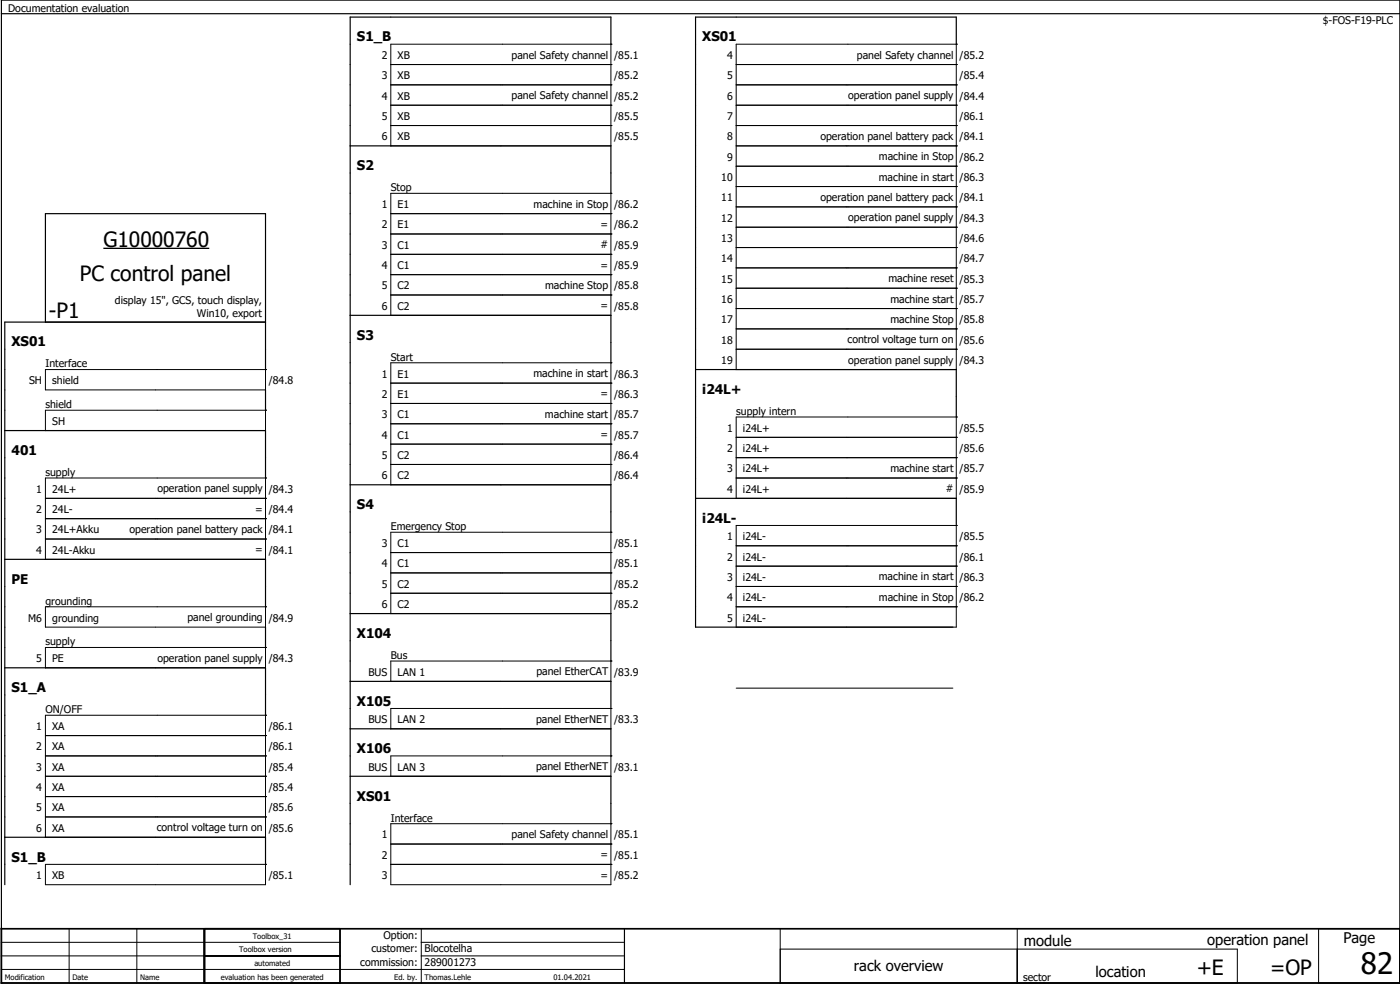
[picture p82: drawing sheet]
<svg xmlns="http://www.w3.org/2000/svg" width="413mm" height="290mm" viewBox="0 0 413 290" stroke-linecap="round" stroke-linejoin="round" font-family="sans-serif">
<defs><g id="words">
<text font-size="8.7" x="401.9" y="287.2">82</text>
<g font-size="6.2">
<text x="30.5" y="72.8">G10000760</text>
<text x="23.6" y="83">PC control panel</text>
<text x="14.4" y="93.8">-P1</text>
<text x="353.4" y="287.8">+E</text>
<text x="375.1" y="287.8">=OP</text>
</g>
<g font-size="4.3">
<text x="302.4" y="279.1">module</text>
<text x="356.5" y="278.8">operation panel</text>
<text x="396.7" y="278.1">Page</text>
<text x="252.2" y="286.6">rack overview</text>
<text x="323.5" y="288.1">location</text>
</g>
<g font-size="3.9">
<text x="105.4" y="12.2">S1_B</text>
<text x="207.4" y="12.2">XS01</text>
<text x="105.4" y="50.2">S2</text>
<text x="105.4" y="100.2">S3</text>
<text x="3.4" y="102.2">XS01</text>
<text x="207.4" y="116.2">i24L+</text>
<text x="3.4" y="134.2">401</text>
<text x="105.4" y="150.2">S4</text>
<text x="207.4" y="154.2">i24L-</text>
<text x="3.4" y="172.2">PE</text>
<text x="105.4" y="188.2">X104</text>
<text x="3.4" y="204.2">S1_A</text>
<text x="105.4" y="208.2">X105</text>
<text x="105.4" y="222.2">X106</text>
<text x="105.4" y="236.2">XS01</text>
<text x="3.4" y="254.2">S1_B</text>
</g>
<g font-size="3.1">
<text x="2.4" y="3.4">Documentation evaluation</text>
<text x="390.7" y="7">$-FOS-F19-PLC</text>
<text x="112.7" y="17.4">2</text>
<text x="117.4" y="17.4">XB</text>
<text x="151.1" y="17.3">panel Safety channel</text>
<text x="181.4" y="17.4">/85.1</text>
<text x="214.7" y="17.4">4</text>
<text x="253.1" y="17.3">panel Safety channel</text>
<text x="283.4" y="17.4">/85.2</text>
<text x="112.7" y="23.4">3</text>
<text x="117.4" y="23.4">XB</text>
<text x="181.4" y="23.4">/85.2</text>
<text x="214.7" y="23.4">5</text>
<text x="283.4" y="23.4">/85.4</text>
<text x="112.7" y="29.4">4</text>
<text x="117.4" y="29.4">XB</text>
<text x="151.1" y="29.3">panel Safety channel</text>
<text x="181.4" y="29.4">/85.2</text>
<text x="214.7" y="29.4">6</text>
<text x="250.5" y="29.3">operation panel supply</text>
<text x="283.4" y="29.4">/84.4</text>
<text x="112.7" y="35.4">5</text>
<text x="117.4" y="35.4">XB</text>
<text x="181.4" y="35.4">/85.5</text>
<text x="214.7" y="35.4">7</text>
<text x="283.4" y="35.4">/86.1</text>
<text x="112.7" y="41.4">6</text>
<text x="117.4" y="41.4">XB</text>
<text x="181.4" y="41.4">/85.5</text>
<text x="214.7" y="41.4">8</text>
<text x="242.3" y="41.3">operation panel battery pack</text>
<text x="283.4" y="41.4">/84.1</text>
<text x="214.7" y="47.4">9</text>
<text x="259.6" y="47.3">machine in Stop</text>
<text x="283.4" y="47.4">/86.2</text>
<text x="213" y="53.4">10</text>
<text x="259.5" y="53.3">machine in start</text>
<text x="283.4" y="53.4">/86.3</text>
<text x="115.4" y="56.4">Stop</text>
<text x="213" y="59.4">11</text>
<text x="242.3" y="59.3">operation panel battery pack</text>
<text x="283.4" y="59.4">/84.1</text>
<text x="112.7" y="61.4">1</text>
<text x="117.4" y="61.4">E1</text>
<text x="157.6" y="61.3">machine in Stop</text>
<text x="181.4" y="61.4">/86.2</text>
<text x="213" y="65.4">12</text>
<text x="250.5" y="65.3">operation panel supply</text>
<text x="283.4" y="65.4">/84.3</text>
<text x="112.7" y="67.4">2</text>
<text x="117.4" y="67.4">E1</text>
<text x="177.3" y="67.3">=</text>
<text x="181.4" y="67.4">/86.2</text>
<text x="213" y="71.4">13</text>
<text x="283.4" y="71.4">/84.6</text>
<text x="112.7" y="73.4">3</text>
<text x="117.4" y="73.4">C1</text>
<text x="177.3" y="73.3">#</text>
<text x="181.4" y="73.4">/85.9</text>
<text x="213" y="77.4">14</text>
<text x="283.4" y="77.4">/84.7</text>
<text x="112.7" y="79.4">4</text>
<text x="117.4" y="79.4">C1</text>
<text x="177.3" y="79.3">=</text>
<text x="181.4" y="79.4">/85.9</text>
<text x="213" y="83.4">15</text>
<text x="262.3" y="83.3">machine reset</text>
<text x="283.4" y="83.4">/85.3</text>
<text x="33.9" y="89.7">display 15&quot;, GCS, touch display,</text>
<text x="112.7" y="85.4">5</text>
<text x="117.4" y="85.4">C2</text>
<text x="161" y="85.3">machine Stop</text>
<text x="181.4" y="85.4">/85.8</text>
<text x="213" y="89.4">16</text>
<text x="262.9" y="89.3">machine start</text>
<text x="283.4" y="89.4">/85.7</text>
<text x="58.1" y="93.4">Win10, export</text>
<text x="112.7" y="91.4">6</text>
<text x="117.4" y="91.4">C2</text>
<text x="177.3" y="91.3">=</text>
<text x="181.4" y="91.4">/85.8</text>
<text x="213" y="95.4">17</text>
<text x="263" y="95.3">machine Stop</text>
<text x="283.4" y="95.4">/85.8</text>
<text x="213" y="101.4">18</text>
<text x="250.3" y="101.3">control voltage turn on</text>
<text x="283.4" y="101.4">/85.6</text>
<text x="115.4" y="106.4">Start</text>
<text x="213" y="107.4">19</text>
<text x="250.5" y="107.3">operation panel supply</text>
<text x="283.4" y="107.4">/84.3</text>
<text x="8.6" y="113.4">SH</text>
<text x="13.4" y="108.4">Interface</text>
<text x="15.4" y="113.4">shield</text>
<text x="79.4" y="113.4">/84.8</text>
<text x="112.7" y="111.4">1</text>
<text x="117.4" y="111.4">E1</text>
<text x="157.5" y="111.3">machine in start</text>
<text x="181.4" y="111.4">/86.3</text>
<text x="112.7" y="117.4">2</text>
<text x="117.4" y="117.4">E1</text>
<text x="177.3" y="117.3">=</text>
<text x="181.4" y="117.4">/86.3</text>
<text x="13.4" y="120.4">shield</text>
<text x="15.4" y="125.4">SH</text>
<text x="112.7" y="123.4">3</text>
<text x="117.4" y="123.4">C1</text>
<text x="160.9" y="123.3">machine start</text>
<text x="181.4" y="123.4">/85.7</text>
<text x="217.4" y="122.4">supply intern</text>
<text x="112.7" y="129.4">4</text>
<text x="117.4" y="129.4">C1</text>
<text x="177.3" y="129.3">=</text>
<text x="181.4" y="129.4">/85.7</text>
<text x="214.7" y="127.4">1</text>
<text x="219.4" y="127.4">i24L+</text>
<text x="283.4" y="127.4">/85.5</text>
<text x="112.7" y="135.4">5</text>
<text x="117.4" y="135.4">C2</text>
<text x="181.4" y="135.4">/86.4</text>
<text x="214.7" y="133.4">2</text>
<text x="219.4" y="133.4">i24L+</text>
<text x="283.4" y="133.4">/85.6</text>
<text x="13.4" y="140.4">supply</text>
<text x="112.7" y="141.4">6</text>
<text x="117.4" y="141.4">C2</text>
<text x="181.4" y="141.4">/86.4</text>
<text x="214.7" y="139.4">3</text>
<text x="219.4" y="139.4">i24L+</text>
<text x="262.9" y="139.3">machine start</text>
<text x="283.4" y="139.4">/85.7</text>
<text x="10.7" y="145.4">1</text>
<text x="15.4" y="145.4">24L+</text>
<text x="46.5" y="145.3">operation panel supply</text>
<text x="79.4" y="145.4">/84.3</text>
<text x="214.7" y="145.4">4</text>
<text x="219.4" y="145.4">i24L+</text>
<text x="279.3" y="145.3">#</text>
<text x="283.4" y="145.4">/85.9</text>
<text x="10.7" y="151.4">2</text>
<text x="15.4" y="151.4">24L-</text>
<text x="75.3" y="151.3">=</text>
<text x="79.4" y="151.4">/84.4</text>
<text x="10.7" y="157.4">3</text>
<text x="15.4" y="157.4">24L+Akku</text>
<text x="38.3" y="157.3">operation panel battery pack</text>
<text x="79.4" y="157.4">/84.1</text>
<text x="112.7" y="161.4">3</text>
<text x="115.4" y="156.4">Emergency Stop</text>
<text x="117.4" y="161.4">C1</text>
<text x="181.4" y="161.4">/85.1</text>
<text x="214.7" y="159.4">1</text>
<text x="219.4" y="159.4">i24L-</text>
<text x="283.4" y="159.4">/85.5</text>
<text x="10.7" y="163.4">4</text>
<text x="15.4" y="163.4">24L-Akku</text>
<text x="75.3" y="163.3">=</text>
<text x="79.4" y="163.4">/84.1</text>
<text x="112.7" y="167.4">4</text>
<text x="117.4" y="167.4">C1</text>
<text x="181.4" y="167.4">/85.1</text>
<text x="214.7" y="165.4">2</text>
<text x="219.4" y="165.4">i24L-</text>
<text x="283.4" y="165.4">/86.1</text>
<text x="112.7" y="173.4">5</text>
<text x="117.4" y="173.4">C2</text>
<text x="181.4" y="173.4">/85.2</text>
<text x="214.7" y="171.4">3</text>
<text x="219.4" y="171.4">i24L-</text>
<text x="259.5" y="171.3">machine in start</text>
<text x="283.4" y="171.4">/86.3</text>
<text x="13.4" y="178.4">grounding</text>
<text x="112.7" y="179.4">6</text>
<text x="117.4" y="179.4">C2</text>
<text x="181.4" y="179.4">/85.2</text>
<text x="214.7" y="177.4">4</text>
<text x="219.4" y="177.4">i24L-</text>
<text x="259.6" y="177.3">machine in Stop</text>
<text x="283.4" y="177.4">/86.2</text>
<text x="8.3" y="183.4">M6</text>
<text x="15.4" y="183.4">grounding</text>
<text x="55.3" y="183.3">panel grounding</text>
<text x="79.4" y="183.4">/84.9</text>
<text x="214.7" y="183.4">5</text>
<text x="219.4" y="183.4">i24L-</text>
<text x="13.4" y="190.4">supply</text>
<text x="10.7" y="195.4">5</text>
<text x="15.4" y="195.4">PE</text>
<text x="46.5" y="195.3">operation panel supply</text>
<text x="79.4" y="195.4">/84.3</text>
<text x="115.4" y="194.4">Bus</text>
<text x="108.8" y="199.4">BUS</text>
<text x="117.4" y="199.4">LAN 1</text>
<text x="158.4" y="199.3">panel EtherCAT</text>
<text x="181.4" y="199.4">/83.9</text>
<text x="10.7" y="215.4">1</text>
<text x="13.4" y="210.4">ON/OFF</text>
<text x="15.4" y="215.4">XA</text>
<text x="79.4" y="215.4">/86.1</text>
<text x="108.8" y="213.4">BUS</text>
<text x="117.4" y="213.4">LAN 2</text>
<text x="158.3" y="213.3">panel EtherNET</text>
<text x="181.4" y="213.4">/83.3</text>
<text x="10.7" y="221.4">2</text>
<text x="15.4" y="221.4">XA</text>
<text x="79.4" y="221.4">/86.1</text>
<text x="10.7" y="227.4">3</text>
<text x="15.4" y="227.4">XA</text>
<text x="79.4" y="227.4">/85.4</text>
<text x="108.8" y="227.4">BUS</text>
<text x="117.4" y="227.4">LAN 3</text>
<text x="158.3" y="227.3">panel EtherNET</text>
<text x="181.4" y="227.4">/83.1</text>
<text x="10.7" y="233.4">4</text>
<text x="15.4" y="233.4">XA</text>
<text x="79.4" y="233.4">/85.4</text>
<text x="10.7" y="239.4">5</text>
<text x="15.4" y="239.4">XA</text>
<text x="79.4" y="239.4">/85.6</text>
<text x="10.7" y="245.4">6</text>
<text x="15.4" y="245.4">XA</text>
<text x="46.3" y="245.3">control voltage turn on</text>
<text x="79.4" y="245.4">/85.6</text>
<text x="115.4" y="242.4">Interface</text>
<text x="112.7" y="247.4">1</text>
<text x="151.1" y="247.3">panel Safety channel</text>
<text x="181.4" y="247.4">/85.1</text>
<text x="112.7" y="253.4">2</text>
<text x="177.3" y="253.3">=</text>
<text x="181.4" y="253.4">/85.1</text>
<text x="10.7" y="259.4">1</text>
<text x="15.4" y="259.4">XB</text>
<text x="79.4" y="259.4">/85.1</text>
<text x="112.7" y="259.4">3</text>
<text x="177.3" y="259.3">=</text>
<text x="181.4" y="259.4">/85.2</text>
<text x="109.7" y="281">customer:</text>
<text x="113.2" y="277">Option:</text>
<text x="125.4" y="281">Blocotelha</text>
<text x="106.4" y="285">commission:</text>
<text x="125.4" y="285">289001273</text>
<text x="302.1" y="289.4">sector</text>
</g>
<g font-size="2.2">
<text x="70.6" y="281">Toolbox version</text>
<text x="74.7" y="277">Toolbox_31</text>
<text x="75.1" y="285">automated</text>
<text x="1.4" y="289">Modification</text>
<text x="21.4" y="289">Date</text>
<text x="41.4" y="289">Name</text>
<text x="65.2" y="289">evaluation has been generated</text>
<text x="116.4" y="289">Ed. by.</text>
<text x="125.4" y="289">Thomas.Lehle</text>
<text x="163.4" y="289">01.04.2021</text>
</g>
</g></defs>
<g fill="none" stroke="#000" stroke-width=".3">
<path d="M115.4 13h65v30h-65zM115.4 19h65M180.4 13h.1M180.4 19h.1M217.4 13h65v96h-65zM217.4 19h65M282.4 13h.1M282.4 19h.1M115.4 25h65M115.4 31h65M115.4 37h65M180.4 25h.1"/>
<path d="M180.4 31h.1M180.4 37h.1M217.4 25h65M217.4 31h65M217.4 37h65M282.4 25h.1M282.4 31h.1M282.4 37h.1M115.4 57h65v36h-65zM180.4 57h.1M217.4 43h65M217.4 49h65"/>
<path d="M217.4 55h65M282.4 43h.1M282.4 49h.1M282.4 55h.1M115.4 63h65M115.4 69h65M115.4 75h65M180.4 63h.1M180.4 69h.1M180.4 75h.1M217.4 61h65M217.4 67h65"/>
<path d="M217.4 73h65M217.4 79h65M282.4 61h.1M282.4 67h.1M282.4 73h.1M282.4 79h.1M115.4 81h65M115.4 87h65M180.4 81h.1M180.4 87h.1M217.4 85h65M217.4 91h65"/>
<path d="M217.4 97h65M282.4 85h.1M282.4 91h.1M282.4 97h.1M13.4 109h65v6h-65zM78.4 109h.1M115.4 107h65v36h-65zM115.4 113h65M115.4 119h65M180.4 107h.1M180.4 113h.1M180.4 119h.1"/>
<path d="M217.4 103h65M282.4 103h.1M13.4 121h65v6h-65zM78.4 121h.1M115.4 125h65M115.4 131h65M115.4 137h65M180.4 125h.1M180.4 131h.1M180.4 137h.1M217.4 123h65v24h-65zM217.4 129h65"/>
<path d="M217.4 135h65M282.4 123h.1M282.4 129h.1M282.4 135h.1M13.4 141h65v24h-65zM13.4 147h65M13.4 153h65M13.4 159h65M78.4 141h.1M78.4 147h.1M78.4 153h.1M78.4 159h.1"/>
<path d="M115.4 157h65v24h-65zM180.4 157h.1M217.4 141h65M217.4 155h65v30h-65zM282.4 141h.1M282.4 155h.1M13.4 179h65v6h-65zM78.4 179h.1M115.4 163h65M115.4 169h65M115.4 175h65M180.4 163h.1"/>
<path d="M180.4 169h.1M180.4 175h.1M217.4 179h65M217.4 161h65M217.4 167h65M217.4 173h65M282.4 161h.1M282.4 167h.1M282.4 173h.1M282.4 179h.1M13.4 191h65v6h-65zM78.4 191h.1"/>
<path d="M115.4 195h65v6h-65zM180.4 195h.1M13.4 211h65v36h-65zM13.4 217h65M78.4 211h.1M78.4 217h.1M115.4 209h65v6h-65zM180.4 209h.1M217.4 203h64M13.4 223h65M13.4 229h65M13.4 235h65"/>
<path d="M78.4 223h.1M78.4 229h.1M78.4 235h.1M115.4 223h65v6h-65zM180.4 223h.1M13.4 255h65v6h-65zM13.4 241h65M78.4 241h.1M78.4 255h.1M115.4 255h65M115.4 243h65v18h-65zM115.4 249h65"/>
<path d="M180.4 243h.1M180.4 249h.1M180.4 255h.1M.4 278h100M20.4 274v16M40.4 274v16M100.4 274v16M124.4 274v16M124.4 278h60M230.4 274v16h135v-10h-135M300.4 274v16M389.4 274h24v16h-24z"/>
<path d="M.4 286h184M.4 282h100M124.4 282h60"/>
</g>
<g fill="none" stroke="#000" stroke-width=".35">
<path d="M.4 4h413M.4 0h413v290h-413zM180.4 13v-8h-77v256M282.4 13v-8h-77v180h76M103.4 43h77v14M13.4 95v-32h65v46M78.4 95h-77v166M103.4 93h77v14M78.4 115v6M205.4 109h77v14M1.4 127h77v14M103.4 143h77v14"/>
<path d="M205.4 147h77v8M1.4 165h77v14M1.4 197h77v14M78.4 185v6M103.4 181h77v14M103.4 201h77v8M103.4 215h77v8M103.4 229h77v14M1.4 247h77v8M60.2 274v16M60.4 274v16M184.4 274v16"/>
</g>
<path d="M.4 274h413v16h-413zM60.4 274v16M100.4 274v16M60.4 282h40" fill="none" stroke="#000" stroke-width=".5"/>
<path d="M30.5 73.3h31.3" fill="none" stroke="#000" stroke-width=".39"/>
<use href="#words"/>
</svg>
